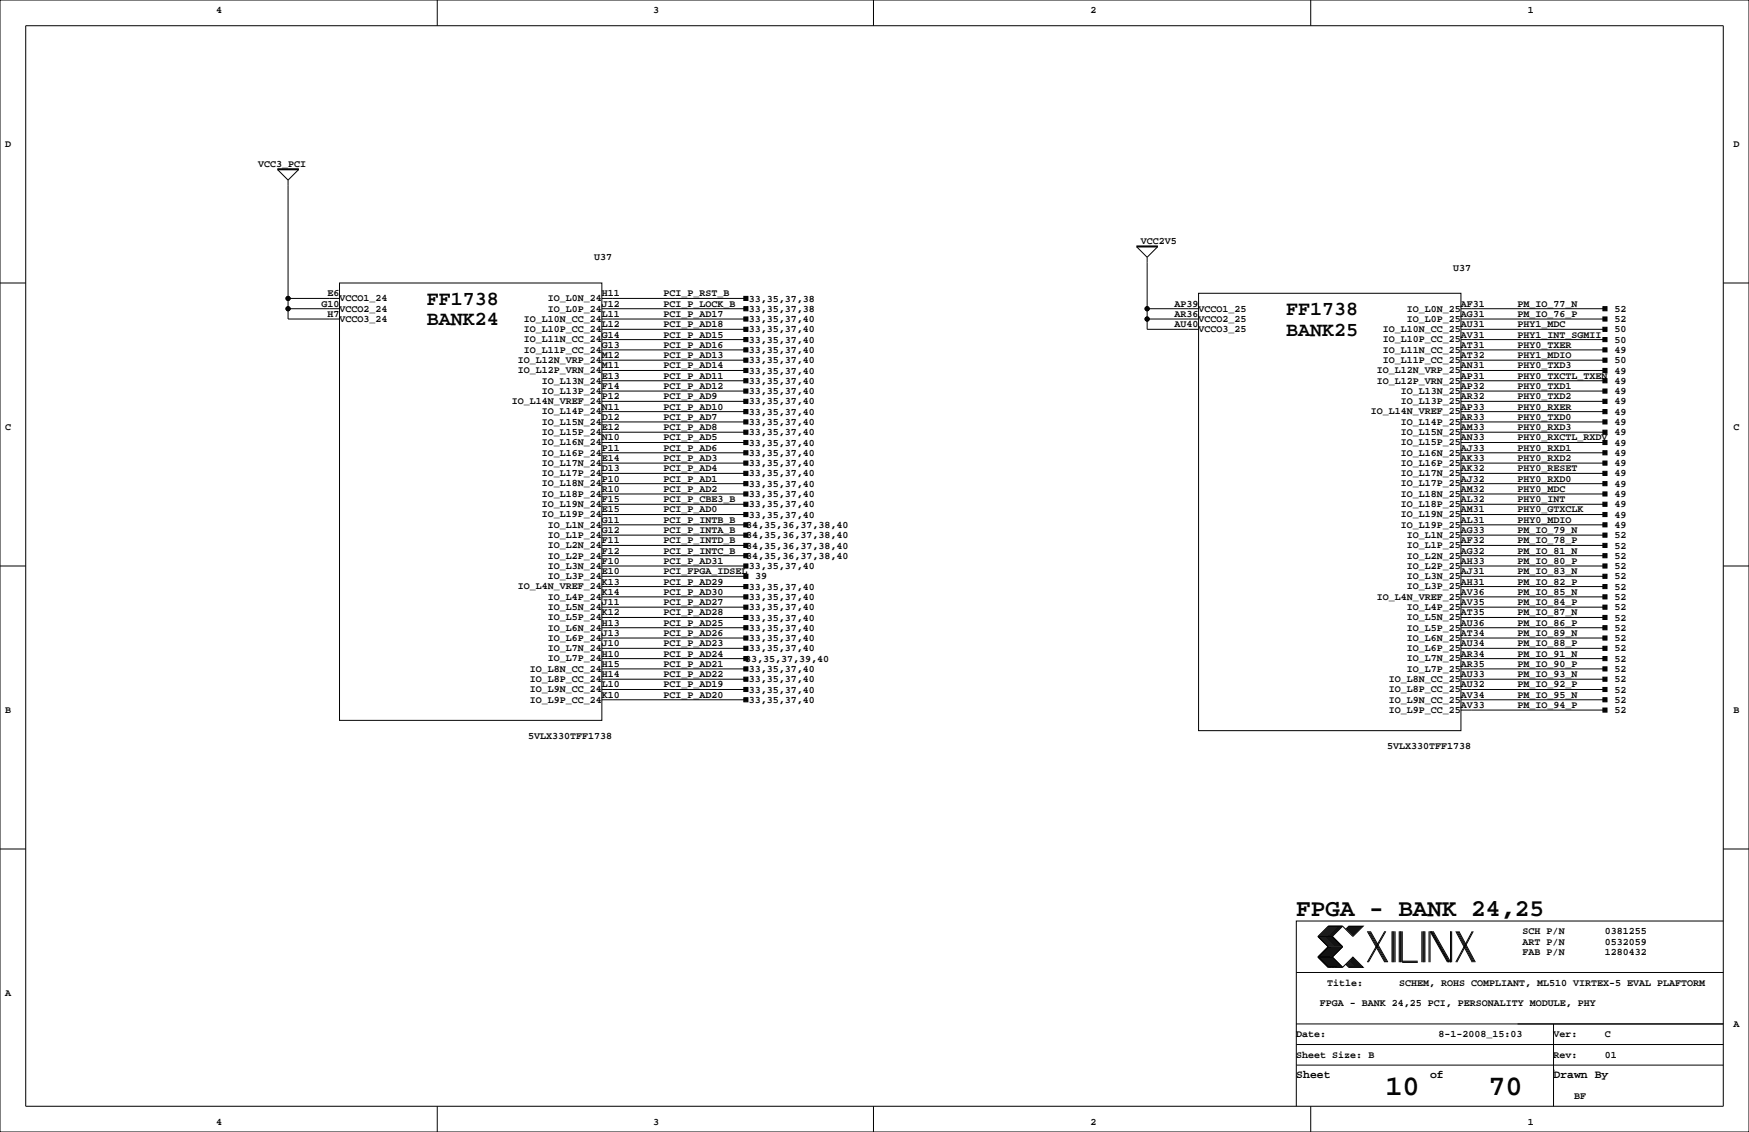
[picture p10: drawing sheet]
<svg xmlns="http://www.w3.org/2000/svg" width="432mm" height="279mm" viewBox="0 0 432 279" stroke-linecap="round" stroke-linejoin="round" font-family="sans-serif">
<defs><g id="words">
<g font-size="7.1">
<text x="342.1" y="270.3">10</text>
<text x="367.5" y="270.3">70</text>
</g>
<text font-size="6" x="320" y="226.1">FPGA - BANK 24,25</text>
<g font-size="4.9">
<text x="105.4" y="75.2">FF1738</text>
<text x="317.5" y="77.7">FF1738</text>
<text x="105.4" y="80.3">BANK24</text>
<text x="317.5" y="82.8">BANK25</text>
</g>
<g font-size="2.8">
<text x="320" y="266.1">Sheet</text>
<text x="353.1" y="266.1">of</text>
<text x="383.5" y="266.1">Drawn By</text>
</g>
<g font-size="2.5">
<text x="53.3" y="3.3">4</text>
<text x="161.3" y="3.3">3</text>
<text x="269.2" y="3.3">2</text>
<text x="377.2" y="3.3">1</text>
<text x="1.3" y="36.3">D</text>
<text x="63.8" y="41.2">VCC3_PCI</text>
<text x="428" y="36.3">D</text>
<text x="146.7" y="64.3">U37</text>
<text x="281.7" y="60.2">VCC2V5</text>
<text x="358.8" y="66.8">U37</text>
<text x="79.4" y="75.7">G10</text>
<text x="80.9" y="73.2">E6</text>
<text x="83.8" y="76.9">VCCO2_24</text>
<text x="83.8" y="74.4">VCCO1_24</text>
<text x="135.3" y="76.9">IO_L0P_24</text>
<text x="135.3" y="74.4">IO_L0N_24</text>
<text x="148.6" y="75.7">J12</text>
<text x="148.6" y="73.2">H11</text>
<text x="163.8" y="75.7">PCI_P_LOCK_B</text>
<text x="163.8" y="73.2">PCI_P_RST_B</text>
<text x="184.9" y="77">33,35,37,38</text>
<text x="184.9" y="74.4">33,35,37,38</text>
<text x="290" y="75.7">AP39</text>
<text x="295.9" y="76.9">VCCO1_25</text>
<text x="347.3" y="76.9">IO_L0N_25</text>
<text x="360.7" y="75.7">AF31</text>
<text x="374.6" y="75.7">PM_IO_77_N</text>
<text x="398.6" y="77">52</text>
<text x="80.9" y="78.2">H7</text>
<text x="83.8" y="79.4">VCCO3_24</text>
<text x="129.3" y="82">IO_L10P_CC_24</text>
<text x="129.3" y="79.4">IO_L10N_CC_24</text>
<text x="148.6" y="83.3">G14</text>
<text x="148.6" y="80.8">L12</text>
<text x="148.6" y="78.2">L11</text>
<text x="163.8" y="83.3">PCI_P_AD15</text>
<text x="163.8" y="78.2">PCI_P_AD17</text>
<text x="163.8" y="80.8">PCI_P_AD18</text>
<text x="184.9" y="79.5">33,35,37,40</text>
<text x="184.9" y="82">33,35,37,40</text>
<text x="290" y="80.8">AU40</text>
<text x="290" y="78.2">AR36</text>
<text x="295.9" y="82">VCCO3_25</text>
<text x="295.9" y="79.4">VCCO2_25</text>
<text x="341.4" y="82">IO_L10N_CC_25</text>
<text x="347.3" y="79.4">IO_L0P_25</text>
<text x="360.7" y="83.3">AV31</text>
<text x="360.7" y="80.8">AU31</text>
<text x="360.7" y="78.2">AG31</text>
<text x="374.6" y="78.2">PM_IO_76_P</text>
<text x="374.6" y="83.3">PHY1_INT_SGMII</text>
<text x="374.6" y="80.8">PHY1_MDC</text>
<text x="398.6" y="79.5">52</text>
<text x="398.6" y="82">50</text>
<text x="127.8" y="89.6">IO_L12N_VRP_24</text>
<text x="129.3" y="87.1">IO_L11P_CC_24</text>
<text x="129.3" y="84.5">IO_L11N_CC_24</text>
<text x="148.6" y="88.4">M12</text>
<text x="148.6" y="85.9">G13</text>
<text x="163.8" y="88.4">PCI_P_AD13</text>
<text x="163.8" y="85.9">PCI_P_AD16</text>
<text x="184.9" y="89.7">33,35,37,40</text>
<text x="184.9" y="84.6">33,35,37,40</text>
<text x="184.9" y="87.1">33,35,37,40</text>
<text x="341.4" y="89.6">IO_L11P_CC_25</text>
<text x="341.4" y="87.1">IO_L11N_CC_25</text>
<text x="341.4" y="84.5">IO_L10P_CC_25</text>
<text x="360.7" y="88.4">AT32</text>
<text x="360.7" y="85.9">AT31</text>
<text x="374.6" y="88.4">PHY1_MDIO</text>
<text x="374.6" y="85.9">PHY0_TXER</text>
<text x="398.6" y="89.7">50</text>
<text x="398.6" y="84.6">50</text>
<text x="398.6" y="87.1">49</text>
<text x="127.8" y="92.1">IO_L12P_VRN_24</text>
<text x="133.8" y="94.7">IO_L13N_24</text>
<text x="148.6" y="93.5">E13</text>
<text x="148.6" y="90.9">M11</text>
<text x="163.8" y="93.5">PCI_P_AD11</text>
<text x="163.8" y="90.9">PCI_P_AD14</text>
<text x="184.9" y="94.7">33,35,37,40</text>
<text x="184.9" y="92.2">33,35,37,40</text>
<text x="339.9" y="94.7">IO_L12P_VRN_25</text>
<text x="339.9" y="92.1">IO_L12N_VRP_25</text>
<text x="360.7" y="93.5">AP31</text>
<text x="360.7" y="90.9">AN31</text>
<text x="374.6" y="93.5">PHY0_TXCTL_TXEN</text>
<text x="374.6" y="90.9">PHY0_TXD3</text>
<text x="398.6" y="94.7">49</text>
<text x="398.6" y="92.2">49</text>
<text x="126.4" y="99.8">IO_L14N_VREF_24</text>
<text x="133.8" y="97.2">IO_L13P_24</text>
<text x="148.6" y="101.1">N11</text>
<text x="148.6" y="98.6">P12</text>
<text x="148.6" y="96">F14</text>
<text x="163.8" y="98.6">PCI_P_AD9</text>
<text x="163.8" y="101.1">PCI_P_AD10</text>
<text x="163.8" y="96">PCI_P_AD12</text>
<text x="184.9" y="99.8">33,35,37,40</text>
<text x="184.9" y="97.3">33,35,37,40</text>
<text x="345.9" y="99.8">IO_L13P_25</text>
<text x="345.9" y="97.2">IO_L13N_25</text>
<text x="360.7" y="101.1">AP33</text>
<text x="360.7" y="98.6">AR32</text>
<text x="360.7" y="96">AP32</text>
<text x="374.6" y="96">PHY0_TXD1</text>
<text x="374.6" y="98.6">PHY0_TXD2</text>
<text x="374.6" y="101.1">PHY0_RXER</text>
<text x="398.6" y="97.3">49</text>
<text x="398.6" y="99.8">49</text>
<text x="1.3" y="106.2">C</text>
<text x="133.8" y="107.4">IO_L15P_24</text>
<text x="133.8" y="104.8">IO_L15N_24</text>
<text x="133.8" y="102.3">IO_L14P_24</text>
<text x="148.6" y="106.2">E12</text>
<text x="148.6" y="103.6">D12</text>
<text x="163.8" y="103.6">PCI_P_AD7</text>
<text x="163.8" y="106.2">PCI_P_AD8</text>
<text x="184.9" y="104.9">33,35,37,40</text>
<text x="184.9" y="107.4">33,35,37,40</text>
<text x="184.9" y="102.4">33,35,37,40</text>
<text x="338.5" y="102.3">IO_L14N_VREF_25</text>
<text x="345.9" y="107.4">IO_L15N_25</text>
<text x="345.9" y="104.8">IO_L14P_25</text>
<text x="360.7" y="106.2">AM33</text>
<text x="360.7" y="103.6">AR33</text>
<text x="374.6" y="103.6">PHY0_TXD0</text>
<text x="374.6" y="106.2">PHY0_RXD3</text>
<text x="398.6" y="104.9">49</text>
<text x="398.6" y="107.4">49</text>
<text x="398.6" y="102.4">49</text>
<text x="428" y="106.2">C</text>
<text x="133.8" y="112.5">IO_L16P_24</text>
<text x="133.8" y="109.9">IO_L16N_24</text>
<text x="148.6" y="113.8">E14</text>
<text x="148.6" y="111.3">P11</text>
<text x="148.6" y="108.7">N10</text>
<text x="163.8" y="113.8">PCI_P_AD3</text>
<text x="163.8" y="108.7">PCI_P_AD5</text>
<text x="163.8" y="111.3">PCI_P_AD6</text>
<text x="184.9" y="110">33,35,37,40</text>
<text x="184.9" y="112.5">33,35,37,40</text>
<text x="345.9" y="112.5">IO_L16N_25</text>
<text x="345.9" y="109.9">IO_L15P_25</text>
<text x="360.7" y="113.8">AK33</text>
<text x="360.7" y="111.3">AJ33</text>
<text x="360.7" y="108.7">AN33</text>
<text x="374.6" y="111.3">PHY0_RXD1</text>
<text x="374.6" y="113.8">PHY0_RXD2</text>
<text x="374.6" y="108.7">PHY0_RXCTL_RXDV</text>
<text x="398.6" y="112.5">49</text>
<text x="398.6" y="110">49</text>
<text x="133.8" y="117.5">IO_L17P_24</text>
<text x="133.8" y="115">IO_L17N_24</text>
<text x="148.6" y="118.9">P10</text>
<text x="148.6" y="116.3">D13</text>
<text x="163.8" y="118.9">PCI_P_AD1</text>
<text x="163.8" y="116.3">PCI_P_AD4</text>
<text x="184.9" y="115.1">33,35,37,40</text>
<text x="184.9" y="117.6">33,35,37,40</text>
<text x="345.9" y="117.5">IO_L17N_25</text>
<text x="345.9" y="115">IO_L16P_25</text>
<text x="360.7" y="118.9">AJ32</text>
<text x="360.7" y="116.3">AK32</text>
<text x="374.6" y="116.3">PHY0_RESET</text>
<text x="374.6" y="118.9">PHY0_RXD0</text>
<text x="398.6" y="117.6">49</text>
<text x="398.6" y="115.1">49</text>
<text x="133.8" y="125.2">IO_L19N_24</text>
<text x="133.8" y="122.6">IO_L18P_24</text>
<text x="133.8" y="120.1">IO_L18N_24</text>
<text x="148.6" y="124">F15</text>
<text x="148.6" y="121.4">R10</text>
<text x="163.8" y="121.4">PCI_P_AD2</text>
<text x="163.8" y="124">PCI_P_CBE3_B</text>
<text x="184.9" y="122.7">33,35,37,40</text>
<text x="184.9" y="125.2">33,35,37,40</text>
<text x="184.9" y="120.1">33,35,37,40</text>
<text x="345.9" y="125.2">IO_L18P_25</text>
<text x="345.9" y="122.6">IO_L18N_25</text>
<text x="345.9" y="120.1">IO_L17P_25</text>
<text x="360.7" y="124">AL32</text>
<text x="360.7" y="121.4">AM32</text>
<text x="374.6" y="124">PHY0_INT</text>
<text x="374.6" y="121.4">PHY0_MDC</text>
<text x="398.6" y="125.2">49</text>
<text x="398.6" y="122.7">49</text>
<text x="398.6" y="120.1">49</text>
<text x="133.8" y="127.7">IO_L19P_24</text>
<text x="135.3" y="130.2">IO_L1N_24</text>
<text x="148.6" y="131.6">G12</text>
<text x="148.6" y="129">G11</text>
<text x="148.6" y="126.5">E15</text>
<text x="163.8" y="126.5">PCI_P_AD0</text>
<text x="163.8" y="131.6">PCI_P_INTA_B</text>
<text x="163.8" y="129">PCI_P_INTB_B</text>
<text x="184.3" y="130.3">34,35,36,37,38,40</text>
<text x="184.9" y="127.8">33,35,37,40</text>
<text x="345.9" y="130.2">IO_L19P_25</text>
<text x="345.9" y="127.7">IO_L19N_25</text>
<text x="360.7" y="131.6">AG33</text>
<text x="360.7" y="129">AL31</text>
<text x="360.7" y="126.5">AM31</text>
<text x="374.6" y="131.6">PM_IO_79_N</text>
<text x="374.6" y="129">PHY0_MDIO</text>
<text x="374.6" y="126.5">PHY0_GTXCLK</text>
<text x="398.6" y="130.3">49</text>
<text x="398.6" y="127.8">49</text>
<text x="135.3" y="137.9">IO_L2P_24</text>
<text x="135.3" y="135.3">IO_L2N_24</text>
<text x="135.3" y="132.8">IO_L1P_24</text>
<text x="148.6" y="136.7">F12</text>
<text x="148.6" y="134.1">F11</text>
<text x="163.8" y="134.1">PCI_P_INTD_B</text>
<text x="163.8" y="136.7">PCI_P_INTC_B</text>
<text x="184.3" y="135.4">34,35,36,37,38,40</text>
<text x="184.3" y="132.8">34,35,36,37,38,40</text>
<text x="184.3" y="137.9">34,35,36,37,38,40</text>
<text x="347.3" y="137.9">IO_L2N_25</text>
<text x="347.3" y="135.3">IO_L1P_25</text>
<text x="347.3" y="132.8">IO_L1N_25</text>
<text x="360.7" y="136.7">AG32</text>
<text x="360.7" y="134.1">AF32</text>
<text x="374.6" y="134.1">PM_IO_78_P</text>
<text x="374.6" y="136.7">PM_IO_81_N</text>
<text x="398.6" y="132.8">52</text>
<text x="398.6" y="135.4">52</text>
<text x="398.6" y="137.9">52</text>
<text x="135.3" y="142.9">IO_L3P_24</text>
<text x="135.3" y="140.4">IO_L3N_24</text>
<text x="148.6" y="141.7">E10</text>
<text x="148.6" y="139.2">F10</text>
<text x="163.8" y="139.2">PCI_P_AD31</text>
<text x="163.8" y="141.7">PCI_FPGA_IDSEL</text>
<text x="184.9" y="140.5">33,35,37,40</text>
<text x="186.5" y="143">39</text>
<text x="347.3" y="142.9">IO_L3N_25</text>
<text x="347.3" y="140.4">IO_L2P_25</text>
<text x="360.7" y="141.7">AJ31</text>
<text x="360.7" y="139.2">AH33</text>
<text x="374.6" y="139.2">PM_IO_80_P</text>
<text x="374.6" y="141.7">PM_IO_83_N</text>
<text x="398.6" y="140.5">52</text>
<text x="398.6" y="143">52</text>
<text x="127.8" y="145.5">IO_L4N_VREF_24</text>
<text x="135.3" y="148">IO_L4P_24</text>
<text x="148.6" y="149.4">J11</text>
<text x="148.6" y="146.8">K14</text>
<text x="148.6" y="144.3">K13</text>
<text x="163.8" y="144.3">PCI_P_AD29</text>
<text x="163.8" y="149.4">PCI_P_AD27</text>
<text x="163.8" y="146.8">PCI_P_AD30</text>
<text x="184.9" y="148.1">33,35,37,40</text>
<text x="184.9" y="145.5">33,35,37,40</text>
<text x="339.9" y="148">IO_L4N_VREF_25</text>
<text x="347.3" y="145.5">IO_L3P_25</text>
<text x="360.7" y="149.4">AV35</text>
<text x="360.7" y="146.8">AV36</text>
<text x="360.7" y="144.3">AH31</text>
<text x="374.6" y="144.3">PM_IO_82_P</text>
<text x="374.6" y="146.8">PM_IO_85_N</text>
<text x="374.6" y="149.4">PM_IO_84_P</text>
<text x="398.6" y="145.5">52</text>
<text x="398.6" y="148.1">52</text>
<text x="135.3" y="155.6">IO_L6N_24</text>
<text x="135.3" y="153.1">IO_L5P_24</text>
<text x="135.3" y="150.6">IO_L5N_24</text>
<text x="148.6" y="154.4">H13</text>
<text x="148.6" y="151.9">K12</text>
<text x="163.8" y="151.9">PCI_P_AD28</text>
<text x="163.8" y="154.4">PCI_P_AD25</text>
<text x="184.9" y="153.2">33,35,37,40</text>
<text x="184.9" y="150.6">33,35,37,40</text>
<text x="184.9" y="155.7">33,35,37,40</text>
<text x="347.3" y="155.6">IO_L5P_25</text>
<text x="347.3" y="153.1">IO_L5N_25</text>
<text x="347.3" y="150.6">IO_L4P_25</text>
<text x="360.7" y="154.4">AU36</text>
<text x="360.7" y="151.9">AT35</text>
<text x="374.6" y="151.9">PM_IO_87_N</text>
<text x="374.6" y="154.4">PM_IO_86_P</text>
<text x="398.6" y="153.2">52</text>
<text x="398.6" y="155.7">52</text>
<text x="398.6" y="150.6">52</text>
<text x="135.3" y="160.7">IO_L7N_24</text>
<text x="135.3" y="158.2">IO_L6P_24</text>
<text x="148.6" y="159.5">J10</text>
<text x="148.6" y="157">J13</text>
<text x="163.8" y="157">PCI_P_AD26</text>
<text x="163.8" y="159.5">PCI_P_AD23</text>
<text x="184.9" y="158.2">33,35,37,40</text>
<text x="184.9" y="160.8">33,35,37,40</text>
<text x="347.3" y="160.7">IO_L6P_25</text>
<text x="347.3" y="158.2">IO_L6N_25</text>
<text x="360.7" y="159.5">AU34</text>
<text x="360.7" y="157">AT34</text>
<text x="374.6" y="157">PM_IO_89_N</text>
<text x="374.6" y="159.5">PM_IO_88_P</text>
<text x="398.6" y="158.2">52</text>
<text x="398.6" y="160.8">52</text>
<text x="130.8" y="165.8">IO_L8N_CC_24</text>
<text x="135.3" y="163.3">IO_L7P_24</text>
<text x="148.6" y="167.1">H14</text>
<text x="148.6" y="164.6">H15</text>
<text x="148.6" y="162.1">H10</text>
<text x="163.8" y="162.1">PCI_P_AD24</text>
<text x="163.8" y="167.1">PCI_P_AD22</text>
<text x="163.8" y="164.6">PCI_P_AD21</text>
<text x="183.9" y="163.3">33,35,37,39,40</text>
<text x="184.9" y="165.9">33,35,37,40</text>
<text x="347.3" y="165.8">IO_L7P_25</text>
<text x="347.3" y="163.3">IO_L7N_25</text>
<text x="360.7" y="167.1">AU33</text>
<text x="360.7" y="164.6">AR35</text>
<text x="360.7" y="162.1">AR34</text>
<text x="374.6" y="162.1">PM_IO_91_N</text>
<text x="374.6" y="164.6">PM_IO_90_P</text>
<text x="374.6" y="167.1">PM_IO_93_N</text>
<text x="398.6" y="163.3">52</text>
<text x="398.6" y="165.9">52</text>
<text x="130.8" y="173.4">IO_L9P_CC_24</text>
<text x="130.8" y="170.9">IO_L9N_CC_24</text>
<text x="130.8" y="168.3">IO_L8P_CC_24</text>
<text x="148.6" y="172.2">K10</text>
<text x="148.6" y="169.7">L10</text>
<text x="163.8" y="169.7">PCI_P_AD19</text>
<text x="163.8" y="172.2">PCI_P_AD20</text>
<text x="184.9" y="170.9">33,35,37,40</text>
<text x="184.9" y="173.5">33,35,37,40</text>
<text x="184.9" y="168.4">33,35,37,40</text>
<text x="342.9" y="173.4">IO_L9N_CC_25</text>
<text x="342.9" y="170.9">IO_L8P_CC_25</text>
<text x="342.9" y="168.3">IO_L8N_CC_25</text>
<text x="360.7" y="172.2">AV34</text>
<text x="360.7" y="169.7">AU32</text>
<text x="374.6" y="172.2">PM_IO_95_N</text>
<text x="374.6" y="169.7">PM_IO_92_P</text>
<text x="398.6" y="173.5">52</text>
<text x="398.6" y="168.4">52</text>
<text x="398.6" y="170.9">52</text>
<text x="1.3" y="176">B</text>
<text x="342.9" y="176">IO_L9P_CC_25</text>
<text x="360.7" y="174.8">AV33</text>
<text x="374.6" y="174.8">PM_IO_94_P</text>
<text x="398.6" y="176">52</text>
<text x="428" y="176">B</text>
<text x="130.4" y="182.4">5VLX330TFF1738</text>
<text x="342.5" y="184.9">5VLX330TFF1738</text>
<text x="375.9" y="230.6">SCH P/N</text>
<text x="375.9" y="233.2">ART P/N</text>
<text x="396.2" y="230.6">0381255</text>
<text x="396.2" y="233.2">0532059</text>
<text x="375.9" y="235.7">FAB P/N</text>
<text x="396.2" y="235.7">1280432</text>
<text x="1.3" y="245.9">A</text>
<text x="327.7" y="243.3">Title:</text>
<text x="345.4" y="243.3">SCHEM, ROHS COMPLIANT, ML510 VIRTEX-5 EVAL PLAFTORM</text>
<text x="325.9" y="248.4">FPGA - BANK 24,25 PCI, PERSONALITY MODULE, PHY</text>
<text x="320" y="256">Date:</text>
<text x="355.2" y="256">8-1-2008_15:03</text>
<text x="383.5" y="256">Ver:</text>
<text x="396.2" y="256">C</text>
<text x="428" y="253.5">A</text>
<text x="320" y="261.1">Sheet Size: B</text>
<text x="383.5" y="261.1">Rev:</text>
<text x="396.2" y="261.1">01</text>
<text x="388.6" y="271.3">BF</text>
<text x="53.3" y="277.6">4</text>
<text x="161.3" y="277.6">3</text>
<text x="269.2" y="277.6">2</text>
<text x="377.2" y="277.6">1</text>
</g>
</g></defs>
<g fill="none" stroke="#000" stroke-width=".25">
<path d="M0 0h431.8v279.4h-431.8zM6.3 6.3h419.1v266.7h-419zM107.9 0v6.3M215.6 0v6.3M323.6 0v6.3M68.6 41.7h5.1v.2h-5.1zM68.6 41.9l2.5 2.5M71.1 44.4v34.3h12.7M73.7 41.9l-2.6 2.5M0 69.8h6.3M71.1 73.7h12.7M71.1 76.2h12.7"/>
<path d="M83.8 69.8h64.8v108h-64.8zM148.6 73.7h35.5M148.6 76.2h35.5M148.6 78.7h35.5M280.7 60.7h5.1v.3h-5.1zM280.7 61l2.5 2.5M283.2 63.5v15.2M283.2 76.2h12.7M285.7 61l-2.5 2.5M295.9 78.7h-12.7v2.6h12.7M295.9 72.4h64.8v107.9h-64.8zM360.7 76.2h35.5"/>
<path d="M360.7 78.7h35.5M425.4 69.8h6.4M148.6 81.3h35.5M148.6 86.4h35.5M148.6 91.4h35.5M148.6 94h35.5M148.6 99.1h35.5M148.6 96.5h35.5M148.6 83.8h35.5M148.6 88.9h35.5M360.7 81.3h35.5M360.7 86.4h35.5"/>
<path d="M360.7 91.4h35.5M360.7 94h35.5M360.7 99.1h35.5M360.7 96.5h35.5M360.7 83.8h35.5M360.7 88.9h35.5M148.6 116.8h35.5M148.6 101.6h35.5M148.6 109.2h35.5M148.6 119.4h35.5M148.6 106.7h35.5M148.6 114.3h35.5"/>
<path d="M148.6 111.8h35.5M148.6 104.1h35.5M360.7 116.8h35.5M360.7 101.6h35.5M360.7 109.2h35.5M360.7 119.4h35.5M360.7 106.7h35.5M360.7 114.3h35.5M360.7 111.8h35.5M360.7 104.1h35.5M0 139.7h6.3M148.6 137.2h35.5"/>
<path d="M148.6 139.7h35.5M148.6 132.1h35.5M148.6 134.6h35.5M148.6 127h35.5M148.6 121.9h35.5M148.6 124.5h35.5M148.6 129.5h35.5M360.7 137.2h35.5M360.7 139.7h35.5M360.7 132.1h35.5M360.7 134.6h35.5M360.7 127h35.5"/>
<path d="M360.7 121.9h35.5M360.7 124.5h35.5M360.7 129.5h35.5M425.4 139.7h6.4M148.6 142.2h35.5M148.6 154.9h35.5M148.6 149.9h35.5M148.6 157.5h35.5M148.6 144.8h35.5M148.6 152.4h35.5M148.6 147.3h35.5M360.7 142.2h35.5"/>
<path d="M360.7 154.9h35.5M360.7 149.9h35.5M360.7 157.5h35.5M360.7 144.8h35.5M360.7 152.4h35.5M360.7 147.3h35.5M148.6 165.1h35.5M148.6 160h35.5M148.6 167.6h35.5M148.6 162.6h35.5M148.6 170.2h35.5M148.6 172.7h35.5"/>
<path d="M360.7 165.1h35.5M360.7 160h35.5M360.7 167.6h35.5M360.7 162.6h35.5M360.7 175.3h35.5M360.7 170.2h35.5M360.7 172.7h35.5M0 209.5h6.3M425.4 209.5h6.4M325.4 236.2h3.5M325.4 231.1h3.5M325.4 236.2l2.5 2.6h3.6"/>
<path d="M325.4 231.1l2.5 2.6-2.5 2.5M328.2 228.6l-2.6 2.5 2.6 2.6-2.6 2.5 2.6 2.6M328.4 228.6l-2.5 2.5 2.5 2.6-2.5 2.5 2.5 2.6M328.7 228.6l-2.6 2.5 2.6 2.6-2.6 2.5 2.6 2.6M328.9 231.1l2.6 2.6-2.6 2.5M328.9 236.2l2.6 2.6M328.9 228.6l-2.5 2.5 2.5 2.6-2.5 2.5 2.5 2.6M329.2 228.6l-2.6 2.5 2.6 2.6-2.6 2.5 2.6 2.6M329.4 228.6l-2.5 2.5 2.5 2.6-2.5 2.5 2.5 2.6M329.7 228.6l-2.5 2.5 2.5 2.6-2.5 2.5 2.5 2.6M329.9 228.6l-2.5 2.5 2.5 2.6-2.5 2.5 2.5 2.6M330.2 228.6l-2.5 2.5 2.5 2.6-2.5 2.5 2.5 2.6"/>
<path d="M330.5 228.6l-2.6 2.5 2.6 2.6-2.6 2.5 2.6 2.6M330.7 228.6l-2.5 2.5 2.5 2.6-2.5 2.5 2.5 2.6M331 228.6l-2.6 2.5 2.6 2.6-2.6 2.5 2.6 2.6M331.2 228.6l-2.5 2.5 2.5 2.6-2.5 2.5 2.5 2.6M331.5 228.6l2.5 2.5 2.6-2.5h-3.6l-.8 .8M331.5 228.6h-3.6l-2.5 2.5M331.5 228.6l-2.6 2.5M332.2 238l.8 .8h3.6l-2.6-2.6-2.5 2.6M332.5 237.7l1 1.1M332.5 238l.7 .8M332.7 237.5l1.3 1.3M332.7 237.7l1.1 1.1"/>
<path d="M333 237.2l1.5 1.6M333 237.5l1.3 1.3M333.2 228.6l-.7 .8M333.2 237l1.8 1.8M333.2 237.2l1.6 1.6M333.5 228.6l-1 1M333.5 236.7l2 2.1M333.5 237l1.8 1.8M333.8 228.6l-1.1 1M333.8 236.5l2.2 2.3M333.8 236.7l2 2.1M334 228.6l-1.3 1.3"/>
<path d="M334 236.5l2.3 2.3M334.3 228.6l-1.3 1.3M334.5 228.6l-1.5 1.5M334.8 228.6l-1.6 1.5M335 228.6l-1.8 1.8M335.3 228.6l-1.8 1.8M335.5 228.6l-2 2M335.8 228.6l-2 2M336 228.6l-2.2 2.3M336.3 228.6l-2.3 2.3M337.6 229.9l4.3 7.6M337.8 229.9l4.3 7.6"/>
<path d="M338.1 229.9l4.3 7.6M338.3 229.9l4.3 7.6M341.9 229.9l-4.3 7.6M342.1 229.9l-4.3 7.6M343.7 229.9v7.6M343.9 229.9v7.6M344.2 229.9v7.6M344.4 229.9v7.6M345.4 229.9v7.6M345.7 229.9v7.6M345.9 229.9v7.6M346.2 237.2h3.8"/>
<path d="M346.2 229.9v7.6h3.8M351 229.9v7.6M351.3 229.9v7.6M351.5 229.9v7.6M351.8 229.9v7.6M352.8 229.9v7.6M353.1 237.5v-7.6l4.3 7.6M353.3 229.9l4.3 7.6M353.6 229.9l4.3 7.6M353.8 229.9l4.3 7.6v-7.6M358.4 229.9v7.6M359.4 229.9l4.1 7.6"/>
<path d="M359.7 229.9l4 7.6M359.9 229.9l4.1 7.6M360.2 229.9l4 7.6M363.5 229.9l-4.1 7.6M363.7 229.9l-4 7.6M425.4 227.3h-105.4v35.6M320 257.8h105.4M320 252.7h105.4M320 240h105.4M383.5 252.7v20.3M107.9 273v6.4M215.6 273v6.4"/>
<path d="M320 262.9v10.1M320 262.9h105.4M323.6 273v6.4M383.5 264.2h.1"/>
<circle cx="71.1" cy="73.7" r=".51"/>
<circle cx="71.1" cy="76.2" r=".51"/>
<circle cx="283.2" cy="78.7" r=".51"/>
<circle cx="283.2" cy="76.2" r=".51"/>
</g>
<g fill="#000" stroke="#000" stroke-width=".25">
<path d="M183.6 78.2h1.1v1h-1.1z" fill-rule="evenodd"/>
<path d="M183.6 73.2h1.1v1h-1.1z" fill-rule="evenodd"/>
<path d="M183.6 75.7h1.1v1h-1.1z" fill-rule="evenodd"/>
<path d="M395.7 75.7h1v1h-1z" fill-rule="evenodd"/>
<path d="M395.7 78.2h1v1h-1z" fill-rule="evenodd"/>
<path d="M183.6 80.8h1.1v1h-1.1z" fill-rule="evenodd"/>
<path d="M183.6 85.9h1.1v1h-1.1z" fill-rule="evenodd"/>
<path d="M183.6 90.9h1.1v1h-1.1z" fill-rule="evenodd"/>
<path d="M183.6 83.3h1.1v1h-1.1z" fill-rule="evenodd"/>
<path d="M183.6 96h1.1v1h-1.1z" fill-rule="evenodd"/>
<path d="M183.6 88.4h1.1v1h-1.1z" fill-rule="evenodd"/>
<path d="M183.6 93.5h1.1v1h-1.1z" fill-rule="evenodd"/>
<path d="M183.6 98.6h1.1v1h-1.1z" fill-rule="evenodd"/>
<path d="M395.7 80.8h1v1h-1z" fill-rule="evenodd"/>
<path d="M395.7 85.9h1v1h-1z" fill-rule="evenodd"/>
<path d="M395.7 90.9h1v1h-1z" fill-rule="evenodd"/>
<path d="M395.7 93.5h1v1h-1z" fill-rule="evenodd"/>
<path d="M395.7 98.6h1v1h-1z" fill-rule="evenodd"/>
<path d="M395.7 96h1v1h-1z" fill-rule="evenodd"/>
<path d="M395.7 83.3h1v1h-1z" fill-rule="evenodd"/>
<path d="M395.7 88.4h1v1h-1z" fill-rule="evenodd"/>
<path d="M183.6 116.3h1.1v1h-1.1z" fill-rule="evenodd"/>
<path d="M183.6 118.9h1.1v1h-1.1z" fill-rule="evenodd"/>
<path d="M183.6 101.1h1.1v1h-1.1z" fill-rule="evenodd"/>
<path d="M183.6 106.2h1.1v1h-1.1z" fill-rule="evenodd"/>
<path d="M183.6 111.3h1.1v1h-1.1z" fill-rule="evenodd"/>
<path d="M183.6 103.6h1.1v1h-1.1z" fill-rule="evenodd"/>
<path d="M183.6 108.7h1.1v1h-1.1z" fill-rule="evenodd"/>
<path d="M183.6 113.8h1.1v1h-1.1z" fill-rule="evenodd"/>
<path d="M395.7 101.1h1v1h-1z" fill-rule="evenodd"/>
<path d="M395.7 108.7h1v1h-1z" fill-rule="evenodd"/>
<path d="M395.7 118.9h1v1h-1z" fill-rule="evenodd"/>
<path d="M395.7 106.2h1v1h-1z" fill-rule="evenodd"/>
<path d="M395.7 113.8h1v1h-1z" fill-rule="evenodd"/>
<path d="M395.7 111.3h1v1h-1z" fill-rule="evenodd"/>
<path d="M395.7 116.3h1v1h-1z" fill-rule="evenodd"/>
<path d="M395.7 103.6h1v1h-1z" fill-rule="evenodd"/>
<path d="M183.6 136.7h1.1v1h-1.1z" fill-rule="evenodd"/>
<path d="M183.6 131.6h1.1v1h-1.1z" fill-rule="evenodd"/>
<path d="M183.6 126.5h1.1v1h-1.1z" fill-rule="evenodd"/>
<path d="M183.6 124h1.1v1h-1.1z" fill-rule="evenodd"/>
<path d="M183.6 129h1.1v1h-1.1z" fill-rule="evenodd"/>
<path d="M183.6 134.1h1.1v1h-1.1z" fill-rule="evenodd"/>
<path d="M183.6 121.4h1.1v1h-1.1z" fill-rule="evenodd"/>
<path d="M395.7 136.7h1v1h-1z" fill-rule="evenodd"/>
<path d="M395.7 134.1h1v1h-1z" fill-rule="evenodd"/>
<path d="M395.7 126.5h1v1h-1z" fill-rule="evenodd"/>
<path d="M395.7 121.4h1v1h-1z" fill-rule="evenodd"/>
<path d="M395.7 124h1v1h-1z" fill-rule="evenodd"/>
<path d="M395.7 129h1v1h-1z" fill-rule="evenodd"/>
<path d="M395.7 131.6h1v1h-1z" fill-rule="evenodd"/>
<path d="M183.6 141.7h1.1v1h-1.1z" fill-rule="evenodd"/>
<path d="M183.6 154.4h1.1v1h-1.1z" fill-rule="evenodd"/>
<path d="M183.6 149.4h1.1v1h-1.1z" fill-rule="evenodd"/>
<path d="M183.6 157h1.1v1h-1.1z" fill-rule="evenodd"/>
<path d="M183.6 144.3h1.1v1h-1.1z" fill-rule="evenodd"/>
<path d="M183.6 151.9h1.1v1h-1.1z" fill-rule="evenodd"/>
<path d="M183.6 139.2h1.1v1h-1.1z" fill-rule="evenodd"/>
<path d="M183.6 146.8h1.1v1h-1.1z" fill-rule="evenodd"/>
<path d="M395.7 149.4h1v1h-1z" fill-rule="evenodd"/>
<path d="M395.7 146.8h1v1h-1z" fill-rule="evenodd"/>
<path d="M395.7 141.7h1v1h-1z" fill-rule="evenodd"/>
<path d="M395.7 139.2h1v1h-1z" fill-rule="evenodd"/>
<path d="M395.7 157h1v1h-1z" fill-rule="evenodd"/>
<path d="M395.7 154.4h1v1h-1z" fill-rule="evenodd"/>
<path d="M395.7 144.3h1v1h-1z" fill-rule="evenodd"/>
<path d="M395.7 151.9h1v1h-1z" fill-rule="evenodd"/>
<path d="M183.6 164.6h1.1v1h-1.1z" fill-rule="evenodd"/>
<path d="M183.6 159.5h1.1v1h-1.1z" fill-rule="evenodd"/>
<path d="M183.6 167.1h1.1v1h-1.1z" fill-rule="evenodd"/>
<path d="M183.6 162.1h1.1v1h-1.1z" fill-rule="evenodd"/>
<path d="M183.6 172.2h1.1v1h-1.1z" fill-rule="evenodd"/>
<path d="M183.6 169.7h1.1v1h-1.1z" fill-rule="evenodd"/>
<path d="M395.7 174.8h1v1h-1z" fill-rule="evenodd"/>
<path d="M395.7 159.5h1v1h-1z" fill-rule="evenodd"/>
<path d="M395.7 169.7h1v1h-1z" fill-rule="evenodd"/>
<path d="M395.7 167.1h1v1h-1z" fill-rule="evenodd"/>
<path d="M395.7 164.6h1v1h-1z" fill-rule="evenodd"/>
<path d="M395.7 162.1h1v1h-1z" fill-rule="evenodd"/>
<path d="M395.7 172.2h1v1h-1z" fill-rule="evenodd"/>
<circle cx="71.1" cy="73.7" r=".51"/>
<circle cx="71.1" cy="76.2" r=".51"/>
<circle cx="283.2" cy="78.7" r=".51"/>
<circle cx="283.2" cy="76.2" r=".51"/>
</g>
<use href="#words"/>
</svg>
